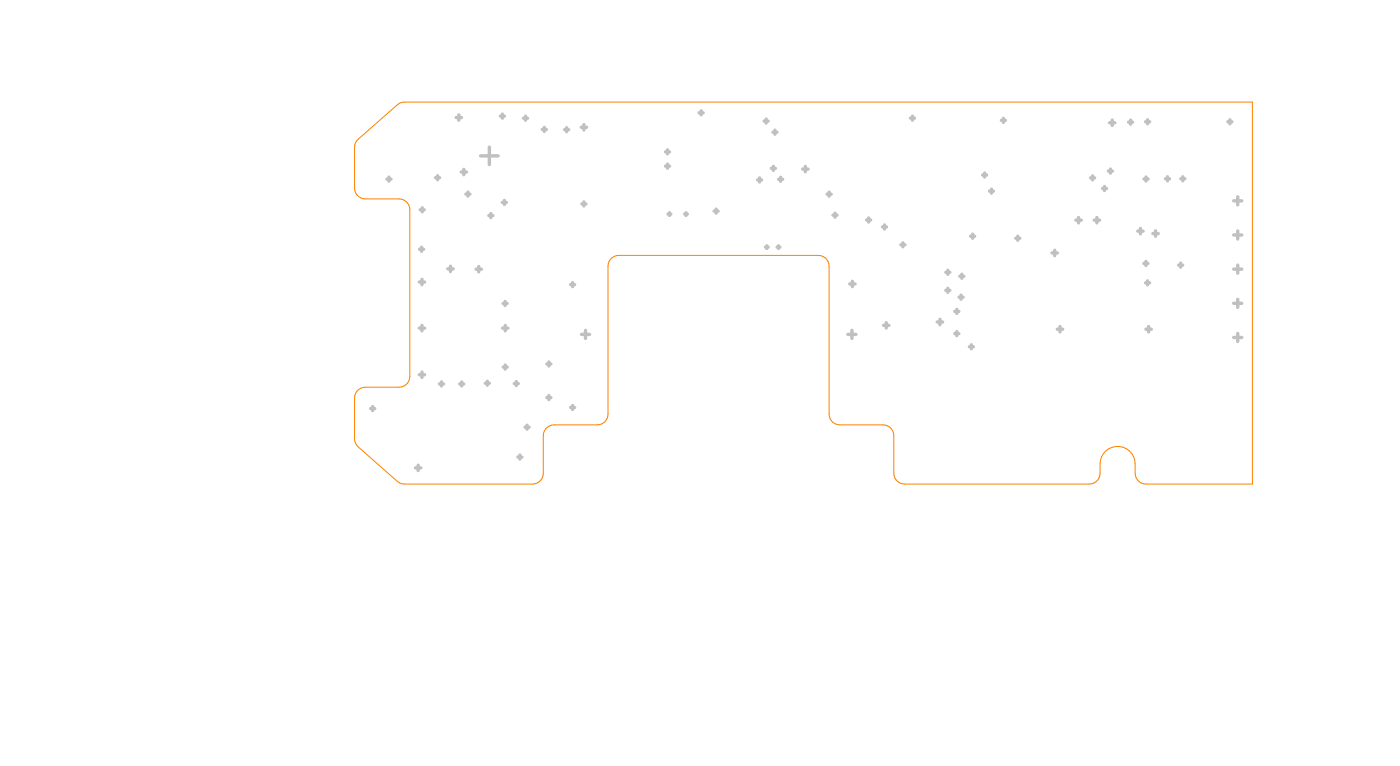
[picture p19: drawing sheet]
<svg xmlns="http://www.w3.org/2000/svg" width="173mm" height="95mm" viewBox="0 0 173 95" stroke-linecap="round" stroke-linejoin="round" font-family="sans-serif">
<path d="M44.2 17.2l4.9-4.3 .5-.3h.3h104.7v47.1h-13.1a1.33 1.33 0 0 1-1.3-1.3 3 3 0 0 0-.8-2.7 2.17 2.17 0 0 0-2.3-.4 2.17 2.17 0 0 0-1.3 2 2.43 2.43 0 0 1-.3 1.9 1.33 1.33 0 0 1-1 .5h-22.8a1.33 1.33 0 0 1-1.3-1.3v-4.6a1.33 1.33 0 0 0-1.4-1.4h-5.3a1.33 1.33 0 0 1-1.3-1.3v-18.2a1.33 1.33 0 0 0-1.4-1.4h-24.6a1.33 1.33 0 0 0-1.3 1.4v18.2a1.33 1.33 0 0 1-1.4 1.3h-5.3a1.33 1.33 0 0 0-1.3 1.4v4.6a1.33 1.33 0 0 1-1.4 1.3h-16.1l-.5-.3-4.9-4.2a1.32 1.32 0 0 1-.4-1v-5.1a1.33 1.33 0 0 1 1.3-1.3h4.2a1.33 1.33 0 0 0 1.3-1.3v-20.6a1.33 1.33 0 0 0-1.3-1.3h-4.2a1.33 1.33 0 0 1-1.3-1.4v-5a1.32 1.32 0 0 1 .4-1z" fill="none" stroke="#fd8300" stroke-width=".12"/>
<g fill="none" stroke="#c0c0c0" stroke-width=".42">
<path d="M56.3 14.5h.7M56.7 14.2v.6M59.3 19.2h2.2M60.4 18.2v2.1M61.8 14.3h.5M62 14.1v.5M64.6 14.6h.5M64.9 14.3v.5M67 16h.5M67.2 15.7v.5M69.7 16h.5M70 15.8v.5"/>
<path d="M71.8 15.7h.6M72.1 15.4v.6M82.2 18.7h.5M82.4 18.5v.5M86.3 13.9h.5M86.6 13.7v.5M94.3 14.9h.5M94.6 14.7v.5M95.4 16.3h.5M95.7 16.1v.5M112.4 14.6h.5M112.7 14.3v.5"/>
<path d="M123.6 14.9h.5M123.9 14.6v.5M137 15.2h.7M137.3 14.8v.7M139.3 15.1h.5M139.6 14.8v.5M141.4 15h.5M141.7 14.8v.5M151.6 15h.5M151.9 14.8v.5M47.8 22.1h.5M48 21.9v.5"/>
<path d="M51.8 34.8h.6M51.8 30.8h.5M51.9 25.9h.5M52.1 30.5v.5M52.1 34.5v.6M52.1 25.6v.5M53.8 21.9h.5M54 21.7v.5M55.3 33.2h.7M55.6 32.9v.6M56.9 21.2h.7M57.3 20.9v.7"/>
<path d="M57.5 24h.5M57.8 23.7v.5M58.8 33.2h.6M59.1 32.9v.7M60.4 26.6h.5M60.6 26.4v.5M62 25h.5M62.1 37.5h.5M62.3 24.7v.5M62.4 37.2v.5M70.5 35.1h.5M70.7 34.9v.5"/>
<path d="M71.8 25.2h.5M72.1 24.9v.5M82.2 20.5h.5M82.4 20.3v.5M82.5 26.4h.3M82.7 26.3v.3M84.5 26.4h.4M84.7 26.3v.3M88.2 26.1h.5M88.4 25.8v.5M93.5 22.2h.5M93.8 22v.5"/>
<path d="M94.5 30.5h.3M94.7 30.3v.4M95.2 20.8h.5M95.5 20.5v.5M96 30.5h.3M96.1 30.3v.4M96.1 22.1h.5M96.4 21.9v.5M99.1 20.9h.7M99.4 20.5v.7M102.1 24h.5M102.4 23.7v.5"/>
<path d="M102.9 26.6h.5M103.1 26.3v.5M104.9 35h.7M105.2 34.7v.7M107 27.2h.5M107.2 26.9v.5M109 28h.5M109.2 27.8v.5M109.4 39.8v.7M111.2 30.2h.5M111.5 30v.5M115.7 39.7h.7"/>
<path d="M116.1 39.4v.7M116.8 35.8h.5M116.8 33.6h.5M117 35.6v.5M117 33.4v.5M117.9 38.4h.5M118.1 38.2v.5M118.4 36.7h.5M118.5 34.1h.5M118.7 36.4v.5M118.8 33.8v.5M119.8 29.2h.5"/>
<path d="M120.1 28.9v.5M121.3 21.6h.5M121.6 21.4v.5M122.2 23.6h.5M122.4 23.3v.5M125.4 29.4h.5M125.7 29.2v.5M129.9 31.2h.7M130.2 30.9v.7M132.8 27.2h.7M133.2 26.8v.7M134.7 22h.5"/>
<path d="M134.9 21.7v.5M135.1 27.2h.7M135.4 26.8v.7M136.1 23.3h.5M136.4 23v.5M136.9 21.1h.5M137.1 20.9v.5M140.5 28.5h.6M140.8 28.2v.7M141.2 32.5h.5M141.3 22.1h.5M141.4 34.9h.5"/>
<path d="M141.5 32.3v.5M141.5 21.8v.5M141.7 34.7v.5M142.3 28.8h.7M142.7 28.5v.7M143.9 22.1h.5M144.2 21.8v.5M145.5 32.7h.5M145.8 32.5v.5M145.8 22.1h.5M146 21.8v.5M152.3 33.2h1"/>
<path d="M152.3 37.4h1M152.3 29h1M152.3 24.8h1M152.8 24.3v1M152.8 28.5v1M152.8 32.7v1M152.8 36.9v1M45.8 50.4h.5M46 50.2v.5M51.3 57.8h.7M51.6 57.4v.7M51.8 46.3h.6"/>
<path d="M51.8 40.5h.6M52.1 40.2v.6M52.1 45.9v.7M54.3 47.4h.5M54.5 47.1v.5M56.8 47.4h.5M57 47.1v.5M59.9 47.3h.5M60.2 47.1v.5M62 40.5h.7M62.1 45.3h.5M62.4 40.2v.6"/>
<path d="M62.4 45.1v.5M63.5 47.3h.5M63.7 47.1v.5M63.9 56.4h.5M64.2 56.2v.5M64.8 52.7h.5M65.1 52.5v.5M67.5 44.9h.5M67.5 49.1h.5M67.8 44.7v.5M67.8 48.8v.5M70.5 50.3h.5"/>
<path d="M70.7 50v.5M71.8 41.3h1M72.3 40.8v1M104.7 41.3h1M105.2 40.8v1M109.1 40.2h.7M117.9 41.2h.5M118.1 40.9v.5M119.7 42.8h.5M119.9 42.6v.4M130.5 40.6h.7M130.9 40.3v.7"/>
<path d="M141.5 40.6h.7M141.8 40.3v.7M152.3 41.7h1M152.8 41.2v1"/>
</g>
</svg>
